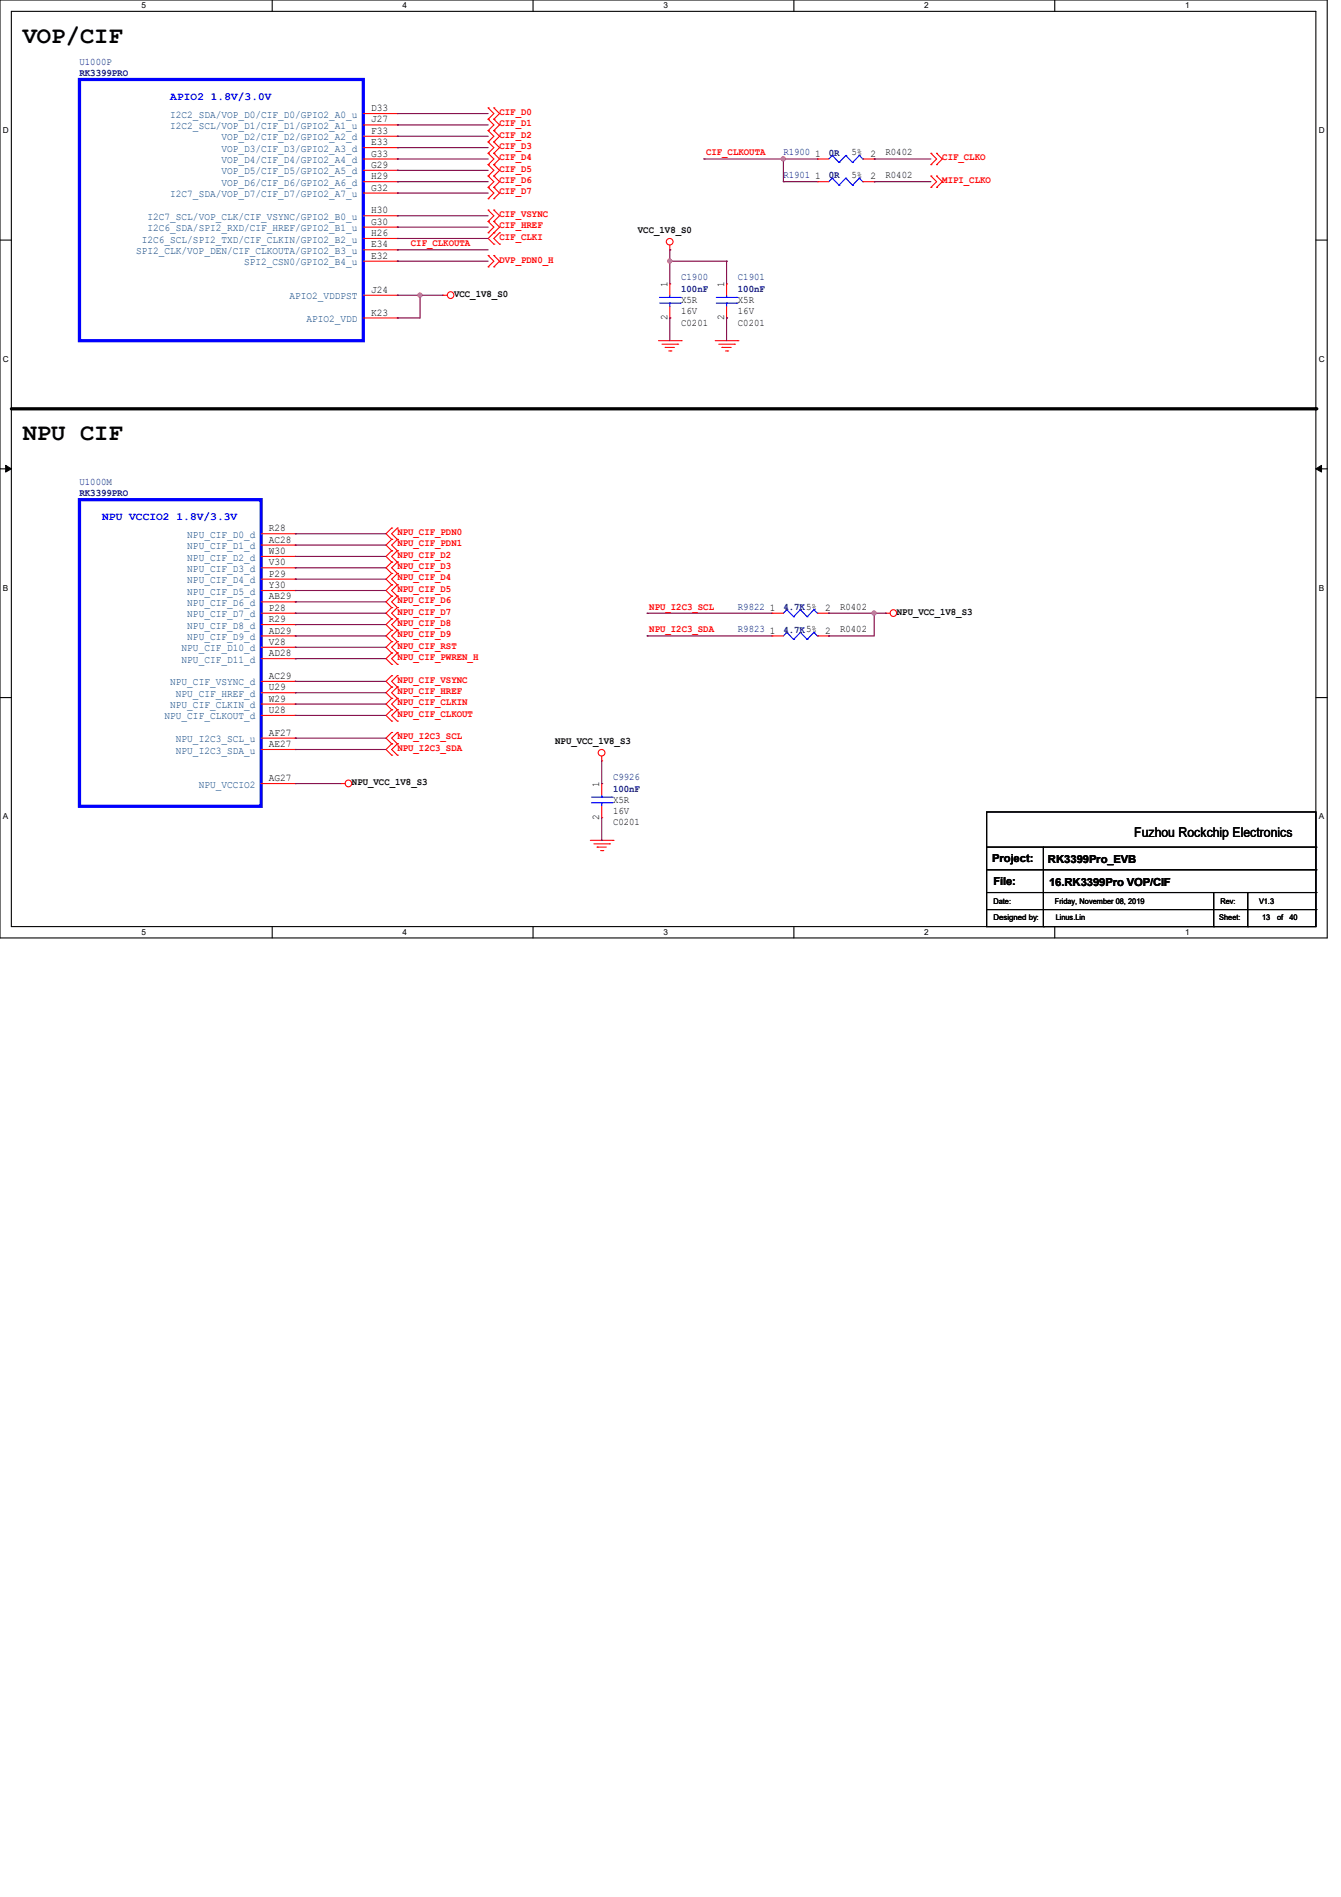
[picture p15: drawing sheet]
<svg xmlns="http://www.w3.org/2000/svg" width="210mm" height="297mm" viewBox="0 0 210 297" stroke-linecap="round" stroke-linejoin="round" font-family="sans-serif">
<defs><g id="words">
<g font-size="3.7">
<text x="3.6" y="6.7">VOP/CIF</text>
<text x="3.6" y="69">NPU CIF</text>
</g>
<text font-size="2.1" x="177.6" y="131">Fuzhou Rockchip Electronics</text>
<g font-size="1.7" fill="#00f">
<text x="26.7" y="15.7">APIO2 1.8V/3.0V</text>
<text x="16" y="81.5">NPU VCCIO2 1.8V/3.3V</text>
</g>
<g font-size="1.7">
<text x="155.4" y="135">Project:</text>
<text x="164.1" y="135.1">RK3399Pro_EVB</text>
<text x="155.6" y="138.5">File:</text>
<text x="164.3" y="138.7">16.RK3399Pro VOP/CIF</text>
</g>
<g font-size="1.6" fill="#000080">
<text x="12.4" y="11.9">RK3399PRO</text>
<text x="12.4" y="10.1">U1000P</text>
<text x="122.7" y="24.3">R1900</text>
<text x="122.7" y="27.9">R1901</text>
<text x="129.8" y="24.4">0R</text>
<text x="129.8" y="27.9">0R</text>
<text x="106.7" y="43.9">C1900</text>
<text x="106.7" y="45.7">100nF</text>
<text x="115.6" y="43.9">C1901</text>
<text x="115.6" y="45.7">100nF</text>
<text x="12.4" y="77.7">RK3399PRO</text>
<text x="12.4" y="75.9">U1000M</text>
<text x="115.6" y="95.5">R9822</text>
<text x="122.7" y="95.5">4.7K5%</text>
<text x="115.6" y="99">R9823</text>
<text x="122.7" y="99.1">4.7K5%</text>
<text x="96" y="122.1">C9926</text>
<text x="96" y="123.9">100nF</text>
</g>
<g font-size="1.6">
<text x="58.1" y="17.4">D33</text>
<text x="58.1" y="22.7">E33</text>
<text x="58.1" y="21">F33</text>
<text x="58.1" y="19.2">J27</text>
<text x="58.1" y="26.3">G29</text>
<text x="58.1" y="29.8">G32</text>
<text x="58.1" y="24.5">G33</text>
<text x="58.1" y="28.1">H29</text>
<text x="127.7" y="24.5">1</text>
<text x="127.7" y="28.1">1</text>
<text x="133.3" y="24.3">5%</text>
<text x="133.3" y="27.9">5%</text>
<text x="136.4" y="24.5">2</text>
<text x="136.4" y="28.1">2</text>
<text x="138.7" y="24.3">R0402</text>
<text x="138.7" y="27.9">R0402</text>
<text x="58.1" y="35.2">G30</text>
<text x="58.1" y="33.4">H30</text>
<text x="58.1" y="40.5">E32</text>
<text x="58.1" y="38.7">E34</text>
<text x="58.1" y="37">H26</text>
<text x="99.9" y="36.5">VCC_1V8_S0</text>
<text x="58.1" y="45.8">J24</text>
<text x="71.1" y="46.4">VCC_1V8_S0</text>
<text x="104.5" y="45" transform="rotate(-90 104.5 45)">1</text>
<text x="106.7" y="47.5">X5R</text>
<text x="113.4" y="45" transform="rotate(-90 113.4 45)">1</text>
<text x="115.6" y="47.5">X5R</text>
<text x="58.1" y="49.4">K23</text>
<text x="104.5" y="50.1" transform="rotate(-90 104.5 50.1)">2</text>
<text x="106.7" y="51">C0201</text>
<text x="106.7" y="49.2">16V</text>
<text x="113.4" y="50.1" transform="rotate(-90 113.4 50.1)">2</text>
<text x="115.6" y="51">C0201</text>
<text x="115.6" y="49.2">16V</text>
<text x="42.1" y="83.2">R28</text>
<text x="42.1" y="85">AC28</text>
<text x="42.1" y="86.7">W30</text>
<text x="42.1" y="88.5">V30</text>
<text x="42.1" y="90.3">P29</text>
<text x="42.1" y="92.1">Y30</text>
<text x="42.1" y="93.9">AB29</text>
<text x="42.1" y="95.6">P28</text>
<text x="120.6" y="95.6">1</text>
<text x="129.2" y="95.6">2</text>
<text x="131.6" y="95.5">R0402</text>
<text x="42.1" y="101">V28</text>
<text x="42.1" y="97.4">R29</text>
<text x="42.1" y="99.2">AD29</text>
<text x="120.6" y="99.2">1</text>
<text x="129.2" y="99.2">2</text>
<text x="131.6" y="99">R0402</text>
<text x="140.5" y="96.2">NPU_VCC_1V8_S3</text>
<text x="42.1" y="102.7">AD28</text>
<text x="42.1" y="106.3">AC29</text>
<text x="42.1" y="109.9">W29</text>
<text x="42.1" y="111.6">U28</text>
<text x="42.1" y="108.1">U29</text>
<text x="42.1" y="115.2">AF27</text>
<text x="42.1" y="117">AE27</text>
<text x="87" y="116.5">NPU_VCC_1V8_S3</text>
<text x="42.1" y="122.3">AG27</text>
<text x="55.1" y="122.9">NPU_VCC_1V8_S3</text>
<text x="93.9" y="123.2" transform="rotate(-90 93.9 123.2)">1</text>
<text x="96" y="125.7">X5R</text>
<text x="93.9" y="128.4" transform="rotate(-90 93.9 128.4)">2</text>
<text x="96" y="129.2">C0201</text>
<text x="96" y="127.5">16V</text>
</g>
<g font-size="1.6" fill="#f00">
<text x="78.2" y="18">CIF_D0</text>
<text x="78.2" y="21.5">CIF_D2</text>
<text x="78.2" y="23.3">CIF_D3</text>
<text x="78.2" y="19.8">CIF_D1</text>
<text x="78.2" y="25.1">CIF_D4</text>
<text x="78.2" y="26.9">CIF_D5</text>
<text x="78.2" y="28.7">CIF_D6</text>
<text x="110.6" y="24.3">CIF_CLKOUTA</text>
<text x="147.6" y="25.1">CIF_CLKO</text>
<text x="147.6" y="28.7">MIPI_CLKO</text>
<text x="78.2" y="30.4">CIF_D7</text>
<text x="78.2" y="34">CIF_VSYNC</text>
<text x="78.2" y="35.8">CIF_HREF</text>
<text x="64.3" y="38.6">CIF_CLKOUTA</text>
<text x="78.2" y="41.1">DVP_PDN0_H</text>
<text x="78.2" y="37.5">CIF_CLKI</text>
<text x="62.2" y="83.8">NPU_CIF_PDN0</text>
<text x="62.2" y="85.6">NPU_CIF_PDN1</text>
<text x="62.2" y="87.3">NPU_CIF_D2</text>
<text x="62.2" y="89.1">NPU_CIF_D3</text>
<text x="62.2" y="94.4">NPU_CIF_D6</text>
<text x="62.2" y="90.9">NPU_CIF_D4</text>
<text x="62.2" y="92.7">NPU_CIF_D5</text>
<text x="101.7" y="95.5">NPU_I2C3_SCL</text>
<text x="62.2" y="101.6">NPU_CIF_RST</text>
<text x="62.2" y="96.2">NPU_CIF_D7</text>
<text x="62.2" y="98">NPU_CIF_D8</text>
<text x="62.2" y="99.8">NPU_CIF_D9</text>
<text x="101.7" y="99">NPU_I2C3_SDA</text>
<text x="62.2" y="106.9">NPU_CIF_VSYNC</text>
<text x="62.2" y="103.3">NPU_CIF_PWREN_H</text>
<text x="62.2" y="108.7">NPU_CIF_HREF</text>
<text x="62.2" y="110.4">NPU_CIF_CLKIN</text>
<text x="62.2" y="112.2">NPU_CIF_CLKOUT</text>
<text x="62.2" y="115.8">NPU_I2C3_SCL</text>
<text x="62.2" y="117.6">NPU_I2C3_SDA</text>
</g>
<g font-size="1.6" fill="#004080">
<text x="26.7" y="18.4">I2C2_SDA/VOP_D0/CIF_D0/GPIO2_A0_u</text>
<text x="26.7" y="20.2">I2C2_SCL/VOP_D1/CIF_D1/GPIO2_A1_u</text>
<text x="34.7" y="23.7">VOP_D3/CIF_D3/GPIO2_A3_d</text>
<text x="34.7" y="22">VOP_D2/CIF_D2/GPIO2_A2_d</text>
<text x="34.7" y="27.3">VOP_D5/CIF_D5/GPIO2_A5_d</text>
<text x="34.7" y="25.5">VOP_D4/CIF_D4/GPIO2_A4_d</text>
<text x="34.7" y="29.1">VOP_D6/CIF_D6/GPIO2_A6_d</text>
<text x="23.1" y="34.4">I2C7_SCL/VOP_CLK/CIF_VSYNC/GPIO2_B0_u</text>
<text x="26.7" y="30.9">I2C7_SDA/VOP_D7/CIF_D7/GPIO2_A7_u</text>
<text x="21.3" y="39.8">SPI2_CLK/VOP_DEN/CIF_CLKOUTA/GPIO2_B3_u</text>
<text x="22.2" y="38">I2C6_SCL/SPI2_TXD/CIF_CLKIN/GPIO2_B2_u</text>
<text x="23.1" y="36.2">I2C6_SDA/SPI2_RXD/CIF_HREF/GPIO2_B1_u</text>
<text x="38.2" y="41.5">SPI2_CSN0/GPIO2_B4_u</text>
<text x="45.3" y="46.9">APIO2_VDDPST</text>
<text x="48" y="50.4">APIO2_VDD</text>
<text x="29.3" y="84.2">NPU_CIF_D0_d</text>
<text x="29.3" y="86">NPU_CIF_D1_d</text>
<text x="29.3" y="87.8">NPU_CIF_D2_d</text>
<text x="29.3" y="89.5">NPU_CIF_D3_d</text>
<text x="29.3" y="91.3">NPU_CIF_D4_d</text>
<text x="29.3" y="93.1">NPU_CIF_D5_d</text>
<text x="29.3" y="94.9">NPU_CIF_D6_d</text>
<text x="28.4" y="102">NPU_CIF_D10_d</text>
<text x="29.3" y="96.6">NPU_CIF_D7_d</text>
<text x="29.3" y="98.4">NPU_CIF_D8_d</text>
<text x="29.3" y="100.2">NPU_CIF_D9_d</text>
<text x="26.7" y="107.3">NPU_CIF_VSYNC_d</text>
<text x="28.4" y="103.8">NPU_CIF_D11_d</text>
<text x="25.8" y="112.7">NPU_CIF_CLKOUT_d</text>
<text x="26.7" y="110.9">NPU_CIF_CLKIN_d</text>
<text x="27.6" y="109.1">NPU_CIF_HREF_d</text>
<text x="27.6" y="116.2">NPU_I2C3_SCL_u</text>
<text x="27.6" y="118">NPU_I2C3_SDA_u</text>
<text x="31.1" y="123.3">NPU_VCCIO2</text>
</g>
<g font-size="1.3">
<text x="22.2" y="1.3">5</text>
<text x="63" y="1.3">4</text>
<text x="103.9" y="1.3">3</text>
<text x="144.7" y="1.3">2</text>
<text x="185.6" y="1.3">1</text>
<text x=".5" y="20.8">D</text>
<text x="206.5" y="20.8">D</text>
<text x=".5" y="56.6">C</text>
<text x="206.5" y="56.6">C</text>
<text x=".5" y="92.5">B</text>
<text x="206.5" y="92.5">B</text>
<text x=".5" y="128.3">A</text>
<text x="206.5" y="128.3">A</text>
<text x="22.2" y="146.4">5</text>
<text x="63" y="146.4">4</text>
<text x="103.9" y="146.4">3</text>
<text x="144.7" y="146.4">2</text>
<text x="185.6" y="146.4">1</text>
</g>
<g font-size="1.2">
<text x="155.6" y="141.6">Date:</text>
<text x="165.2" y="141.6">Friday, November 08, 2019</text>
<text x="191.1" y="141.6">Rev:</text>
<text x="197.2" y="141.6">V1.3</text>
<text x="155.6" y="144.1">Designed by:</text>
<text x="165.3" y="144.1">Linus.Lin</text>
<text x="191" y="144.1">Sheet:</text>
<text x="197.7" y="144.1">13</text>
<text x="200" y="144.1">of</text>
<text x="202" y="144.1">40</text>
</g>
</g></defs>
<path d="M0 0h207.9v146.9h-207.9zM1.8 1.8h204.3v143.3h-204.3z" fill="none" stroke="#000" stroke-width=".17"/>
<g fill="#fff">
<path d="M22.2 .2h.7v1.4h-.7z"/>
<path d="M22.2 145.2h.7v1.4h-.7z"/>
</g>
<path d="M42.6 0v1.8M42.6 145.1v1.8" fill="none" stroke="#000" stroke-width=".17"/>
<g fill="#fff">
<path d="M63 .2h.7v1.4h-.7z"/>
<path d="M63 145.2h.7v1.4h-.7z"/>
</g>
<path d="M83.5 0v1.8M83.5 145.1v1.8" fill="none" stroke="#000" stroke-width=".17"/>
<g fill="#fff">
<path d="M103.9 .2h.7v1.4h-.7z"/>
<path d="M103.9 145.2h.7v1.4h-.7z"/>
</g>
<path d="M124.3 0v1.8M124.3 145.1v1.8" fill="none" stroke="#000" stroke-width=".17"/>
<g fill="#fff">
<path d="M144.7 .2h.7v1.4h-.7z"/>
<path d="M144.7 145.2h.7v1.4h-.7z"/>
</g>
<path d="M165.2 0v1.8M165.2 145.1v1.8" fill="none" stroke="#000" stroke-width=".17"/>
<g fill="#fff">
<path d="M185.6 .2h.7v1.4h-.7z"/>
<path d="M185.6 145.2h.7v1.4h-.7z"/>
<path d="M.5 19.7h.9v1.4h-.9z"/>
<path d="M206.5 19.7h.9v1.4h-.9z"/>
<path d="M.5 55.5h.9v1.4h-.9z"/>
<path d="M206.5 55.5h.9v1.4h-.9z"/>
</g>
<path d="M0 37.6h1.8M206.1 37.6h1.8" fill="none" stroke="#000" stroke-width=".17"/>
<g fill="#fff">
<path d="M.5 91.3h.8v1.4h-.8z"/>
<path d="M206.5 91.3h.8v1.4h-.8z"/>
</g>
<path d="M0 73.4h1.8M206.1 73.4h1.8" fill="none" stroke="#000" stroke-width=".17"/>
<path d="M.9 72.9l.9 .5-.9 .5zM206.1 73.4l.9-.5v1z" fill="#000" stroke="#000" stroke-width=".16"/>
<g fill="#fff">
<path d="M.5 127.1h.8v1.4h-.8z"/>
<path d="M206.5 127.1h.8v1.4h-.8z"/>
</g>
<g fill="none" stroke="#000" stroke-width=".17">
<path d="M0 109.2h1.8M206.1 109.2h1.8M154.5 127.1h51.6v18h-51.6zM154.5 132.6h51.6M154.5 136.2h51.6M154.5 139.7h51.6M163.4 132.6v12.5M190.1 139.7v5.4M195.4 139.7v5.4M206.1 132.6h.1M206.1 136.2h.1M206.1 139.7h.1"/>
<path d="M154.5 142.4h51.6M163.4 145.1h.1M190.1 145.1h.1M195.4 145.1h.1M206.1 142.4h.1"/>
</g>
<path d="M1.8 64h204.3" fill="none" stroke="#000" stroke-width=".51"/>
<circle cx="206.1" cy="64" r=".25" fill="#000"/>
<g fill="none" stroke="#f00" stroke-width=".17">
<path d="M56.9 17.8h5.3M56.9 19.6h5.3M62.2 17.8h.1M62.2 19.6h.1M76.5 18.7h.1M76.5 16.9h.1M76.5 16.9l.8 .9-.8 .9M76.5 18.7l.8 .9-.8 .8M77.3 18.7h.1M77.3 16.9h.1M77.3 16.9l.9 .9-.9 .9M77.3 18.7l.9 .9-.9 .8"/>
<path d="M56.9 23.1h5.3M56.9 26.7h5.3M56.9 35.6h5.3M56.9 30.2h5.3M56.9 39.1h5.3M56.9 21.3h5.3M56.9 24.9h5.3M56.9 33.8h5.3M56.9 28.4h5.3M56.9 37.3h5.3M62.2 23.1h.1M62.2 26.7h.1"/>
<path d="M62.2 35.6h.1M62.2 30.2h.1M62.2 39.1h.1M62.2 21.3h.1M62.2 24.9h.1M62.2 33.8h.1M62.2 28.4h.1M62.2 37.3h.1M76.5 22.2h.1M76.5 20.4h.1M76.5 24h.1M76.5 25.8h.1"/>
<path d="M76.5 27.6h.1M76.5 29.3h.1M76.5 31.1h.1M76.5 34.7h.1M76.5 32.9h.1M76.5 36.4h.1M76.5 20.4l.8 .9-.8 .9M76.5 22.2l.8 .9-.8 .9M76.5 24l.8 .9-.8 .9M76.5 25.8l.8 .9-.8 .9M76.5 27.6l.8 .8-.8 .9M76.5 29.3l.8 .9-.8 .9"/>
<path d="M76.5 32.9l.8 .9-.8 .9M76.5 34.7l.8 .9-.8 .8M77.3 22.2h.1M77.3 20.4h.1M77.3 24h.1M77.3 25.8h.1M77.3 27.6h.1M77.3 29.3h.1M77.3 31.1h.1M77.3 34.7h.1M77.3 32.9h.1M77.3 36.4h.1"/>
<path d="M77.3 38.2h.1M77.3 20.4l.9 .9-.9 .9M77.3 22.2l.9 .9-.9 .9M77.3 24l.9 .9-.9 .9M77.3 25.8l.9 .9-.9 .9M77.3 27.6l.9 .8-.9 .9M77.3 29.3l.9 .9-.9 .9M77.3 32.9l.9 .9-.9 .9M77.3 34.7l.9 .9-1.7 1.7 .8 .9M78.2 38.2h.1M78.2 36.4h.1M78.2 36.4l-.9 .9 .9 .9"/>
<path d="M104.9 39.1h.1M104.9 38.4v.7M128 24.9h.1M128 28.4h.1M128 24.9h1.8M128 28.4h1.8M135.1 24.9h1.8M135.1 28.4h1.8M136.9 24.9h.1M136.9 28.4h.1M145.8 25.8h.1M145.8 24h.1"/>
<path d="M145.8 29.3h.1M145.8 27.6h.1M145.8 24l.9 .9-.9 .9M145.8 27.6l.9 .8-.9 .9M146.7 25.8h.1M146.7 24h.1M146.7 29.3h.1M146.7 27.6h.1M146.7 24l.9 .9-.9 .9M146.7 27.6l.9 .8-.9 .9M56.9 46.2h5.3M56.9 40.9h5.3"/>
<path d="M56.9 49.8h5.3M62.2 40.9h.1M62.2 49.8h.1M62.2 46.2h.1M69.3 46.2h.1M69.3 46.2h.8M76.5 41.8h.1M76.5 40h.1M76.5 40l.8 .9-.8 .9M77.3 41.8h.1M77.3 40h.1M77.3 40l.9 .9-.9 .9"/>
<path d="M103.1 53.3h3.6M103.7 53.9h2.4M104.2 54.4h.1M104.2 54.4h1.4M104.7 54.9h.4M104.9 44.4h.1M104.9 49.8h.1M104.9 44.4v1.8M104.9 48v1.8M105.1 54.9h.1M106.1 53.9h.1M106.7 53.3h.1"/>
<path d="M112 53.3h3.6M112.6 53.9h2.4M113.1 54.4h.1M113.1 54.4h1.4M113.6 54.9h.4M113.8 44.4h.1M113.8 49.8h.1M113.8 44.4v1.8M113.8 48v1.8M114 54.9h.1M115 53.9h.1M115.6 53.3h.1"/>
<path d="M40.9 96h5.3M40.9 99.6h5.3M40.9 83.6h5.3M40.9 85.3h5.3M40.9 87.1h5.3M40.9 88.9h5.3M40.9 90.7h5.3M40.9 92.5h5.3M40.9 94.2h5.3M40.9 97.8h5.3M46.2 83.6h.1M46.2 85.3h.1"/>
<path d="M46.2 87.1h.1M46.2 88.9h.1M46.2 90.7h.1M46.2 92.5h.1M46.2 94.2h.1M46.2 96h.1M46.2 97.8h.1M46.2 99.6h.1M61.3 82.7h.1M61.3 84.5h.1M61.3 86.2h.1M61.3 93.3h.1"/>
<path d="M61.3 95.1h.1M61.3 96.9h.1M61.3 98.7h.1M61.3 88h.1M61.3 89.8h.1M61.3 91.6h.1M61.3 82.7l-.8 .9 .8 .9M61.3 84.5l-.8 .8 .8 .9M61.3 93.3l-.8 .9 .8 .9M61.3 95.1l-.8 .9 .8 .9M61.3 96.9l-.8 .9 .8 .9M61.3 98.7l-.8 .9 .8 .9"/>
<path d="M61.3 86.2l-.8 .9 .8 .9M61.3 88l-.8 .9 .8 .9M61.3 89.8l-.8 .9 .8 .9M61.3 91.6l-.8 .9 .8 .8M62.2 84.5h.1M62.2 82.7h.1M62.2 86.2h.1M62.2 95.1h.1M62.2 93.3h.1M62.2 96.9h.1M62.2 98.7h.1M62.2 88h.1"/>
<path d="M62.2 89.8h.1M62.2 91.6h.1M62.2 82.7l-.9 .9 .9 .9M62.2 84.5l-.9 .8 .9 .9M62.2 93.3l-.9 .9 .9 .9M62.2 95.1l-.9 .9 .9 .9M62.2 96.9l-.9 .9 .9 .9M62.2 98.7l-.9 .9 .9 .9M62.2 86.2l-.9 .9 .9 .9M62.2 88l-.9 .9 .9 .9M62.2 89.8l-.9 .9 .9 .9M62.2 91.6l-.9 .9 .9 .8"/>
<path d="M120.9 96h.1M120.9 99.6h.1M120.9 96h1.8M120.9 99.6h1.8M128 96h1.8M128 99.6h1.8M129.8 96h.1M129.8 99.6h.1M138.7 96h.1M138.7 96h.7M40.9 110.2h5.3M40.9 112h5.3"/>
<path d="M40.9 101.3h5.3M40.9 103.1h5.3M40.9 108.5h5.3M40.9 106.7h5.3M40.9 115.6h5.3M40.9 117.3h5.3M46.2 110.2h.1M46.2 112h.1M46.2 101.3h.1M46.2 103.1h.1M46.2 108.5h.1M46.2 106.7h.1"/>
<path d="M46.2 115.6h.1M46.2 117.3h.1M61.3 114.7h.1M61.3 116.5h.1M61.3 118.2h.1M61.3 105.8h.1M61.3 107.6h.1M61.3 109.3h.1M61.3 111.1h.1M61.3 112.9h.1M61.3 100.5h.1M61.3 102.2h.1"/>
<path d="M61.3 104h.1M61.3 111.1l-.8 .9 .8 .9M61.3 114.7l-.8 .9 .8 .9M61.3 116.5l-.8 .8 .8 .9M61.3 105.8l-.8 .9 .8 .9M61.3 107.6l-.8 .9 .8 .8M61.3 109.3l-.8 .9 .8 .9M61.3 100.5l-.8 .8 .8 .9M61.3 102.2l-.8 .9 .8 .9M62.2 116.5h.1M62.2 114.7h.1M62.2 118.2h.1"/>
<path d="M62.2 107.6h.1M62.2 105.8h.1M62.2 109.3h.1M62.2 111.1h.1M62.2 112.9h.1M62.2 102.2h.1M62.2 100.5h.1M62.2 104h.1M62.2 109.3l-.9 .9 .9 .9M62.2 114.7l-.9 .9 .9 .9M62.2 116.5l-.9 .8 .9 .9M62.2 105.8l-.9 .9 .9 .9"/>
<path d="M62.2 107.6l-.9 .9 .9 .8M62.2 111.1l-.9 .9 .9 .9M62.2 100.5l-.9 .8 .9 .9M62.2 102.2l-.9 .9 .9 .9M94.2 119.1h.1M94.2 118.4v.7M40.9 122.7h5.3M46.2 122.7h.1M53.3 122.7h.1M53.3 122.7h.8M92.5 131.6h3.5M93 132.1h2.5"/>
<path d="M93.5 132.6h.1M93.5 132.6h1.5M94.1 133.2h.3M94.2 122.7h.1M94.2 128h.1M94.2 122.7v1.8M94.2 126.2v1.8M94.4 133.2h.1M95.5 132.1h.1M96 131.6h.1"/>
<circle cx="104.9" cy="37.8" r=".52"/>
<circle cx="70.6" cy="46.2" r=".52"/>
<circle cx="139.9" cy="96" r=".52"/>
<circle cx="94.2" cy="117.9" r=".52"/>
<circle cx="54.6" cy="122.7" r=".52"/>
</g>
<g fill="none" stroke="#00f" stroke-width=".17">
<path d="M130.3 24.3h.1M130.3 27.9h.1M130.3 24.3l-.5 .6M130.3 24.3l1.1 1.1M130.3 27.9l-.5 .5M130.3 27.9l1.1 1.1M131.4 25.4h.1M131.4 29h.1M132.5 24.3h.1M132.5 27.9h.1M132.5 24.3l-1.1 1.1M132.5 24.3l1 1.1"/>
<path d="M132.5 27.9l-1.1 1.1M132.5 27.9l1 1.1M133.5 25.4h.1M133.5 29h.1M134.6 24.3h.1M134.6 27.9h.1M134.6 24.3l-1.1 1.1M134.6 24.3l.5 .6M134.6 27.9l-1.1 1.1M134.6 27.9l.5 .5M135.1 24.9h.1M135.1 28.4h.1"/>
<path d="M103.3 47.5h3.2M103.3 46.6h3.2M104.9 46.6h.1M104.9 47.5h.1M104.9 46.2v.4M104.9 47.5v.5M106.5 47.5h.1M106.5 46.6h.1M112.2 47.5h3.2M112.2 46.6h3.2M113.8 46.6h.1M113.8 47.5h.1"/>
<path d="M113.8 46.2v.4M113.8 47.5v.5M115.4 47.5h.1M115.4 46.6h.1M123.2 95.5h.1M123.2 99h.1M123.2 95.5l-.5 .5M123.2 95.5l1.1 1.1M123.2 99l-.5 .6M123.2 99l1.1 1.1M124.3 96.6h.1M125.3 95.5h.1"/>
<path d="M125.3 99h.1M125.3 95.5l-1 1.1M125.3 95.5l1.1 1.1M125.3 99l-1 1.1M125.3 99l1.1 1.1M126.4 96.6h.1M127.5 95.5h.1M127.5 99h.1M127.5 95.5l-1.1 1.1M127.5 95.5l.5 .5M127.5 99l-1.1 1.1M127.5 99l.5 .6"/>
<path d="M128 96h.1M128 99.6h.1M124.3 100.1h.1M126.4 100.1h.1M92.6 125.7h3.2M92.6 124.8h3.2M94.2 124.8h.1M94.2 125.7h.1M94.2 124.5v.3M94.2 125.7v.5M95.8 125.7h.1M95.8 124.8h.1"/>
</g>
<path d="M12.4 12.4h44.5v40.9h-44.5zM12.4 78.2h28.5v48h-28.5z" fill="none" stroke="#00f" stroke-width=".51"/>
<g fill="none" stroke="#800040" stroke-width=".17">
<path d="M62.2 17.8h.1M62.2 19.6h.1M62.2 17.8h14.3M62.2 19.6h14.3M62.2 30.2h.1M62.2 28.4h.1M62.2 24.9h.1M62.2 26.7h.1M62.2 21.3h.1M62.2 23.1h.1M62.2 33.8h.1M62.2 37.3h.1"/>
<path d="M62.2 35.6h.1M62.2 39.1h.1M62.2 30.2h14.3M62.2 28.4h14.3M62.2 24.9h14.3M62.2 26.7h14.3M62.2 21.3h14.3M62.2 23.1h14.3M62.2 33.8h14.3M62.2 37.3h14.3M62.2 35.6h14.3M62.2 39.1h14.3"/>
<path d="M104.9 39.1h.1M104.9 39.1v5.3M110.2 24.9h.1M110.2 24.9h17.8M122.7 28.4h.1M122.7 24.9h.1M122.7 28.4h5.3M122.7 24.9v3.5M136.9 24.9h.1M136.9 28.4h.1M136.9 28.4h8.9M136.9 24.9h8.9"/>
<path d="M62.2 40.9h.1M62.2 46.2h.1M62.2 49.8h.1M62.2 40.9h14.3M62.2 46.2h7.1M65.8 46.2h.1M65.8 46.2v3.6h-3.6M104.9 49.8h.1M104.9 40.9h.1M104.9 40.9h8.9M104.9 49.8v3.5M113.8 49.8h.1"/>
<path d="M113.8 40.9h.1M113.8 40.9v3.5M113.8 49.8v3.5M46.2 83.6h.1M46.2 85.3h.1M46.2 94.2h.1M46.2 96h.1M46.2 97.8h.1M46.2 99.6h.1M46.2 87.1h.1M46.2 88.9h.1M46.2 90.7h.1"/>
<path d="M46.2 92.5h.1M46.2 96h14.3M46.2 99.6h14.3M46.2 83.6h14.3M46.2 85.3h14.3M46.2 94.2h14.3M46.2 97.8h14.3M46.2 87.1h14.3M46.2 88.9h14.3M46.2 90.7h14.3M46.2 92.5h14.3M101.3 96h.1"/>
<path d="M101.3 99.6h.1M101.3 96h19.6M101.3 99.6h19.6M129.8 96h.1M129.8 99.6h.1M129.8 96h8.9M136.9 96h.1M136.9 96v3.6h-7.1M138.7 96h.1M46.2 115.6h.1M46.2 117.3h.1M46.2 106.7h.1"/>
<path d="M46.2 108.5h.1M46.2 110.2h.1M46.2 112h.1M46.2 101.3h.1M46.2 103.1h.1M46.2 115.6h14.3M46.2 117.3h14.3M46.2 106.7h14.3M46.2 108.5h14.3M46.2 110.2h14.3M46.2 112h14.3M46.2 101.3h14.3"/>
<path d="M46.2 103.1h14.3M94.2 119.1v3.6M46.2 122.7h.1M46.2 122.7h7.1M94.2 122.7h.1M94.2 131.6h.1M94.2 128v3.6"/>
</g>
<g fill="#f0f" stroke="#f0f" stroke-width=".17">
<circle cx="65.8" cy="46.2" r=".32"/>
<circle cx="122.7" cy="24.9" r=".32"/>
<circle cx="104.9" cy="40.9" r=".32"/>
<circle cx="136.9" cy="96" r=".32"/>
</g>
<use href="#words"/>
</svg>
